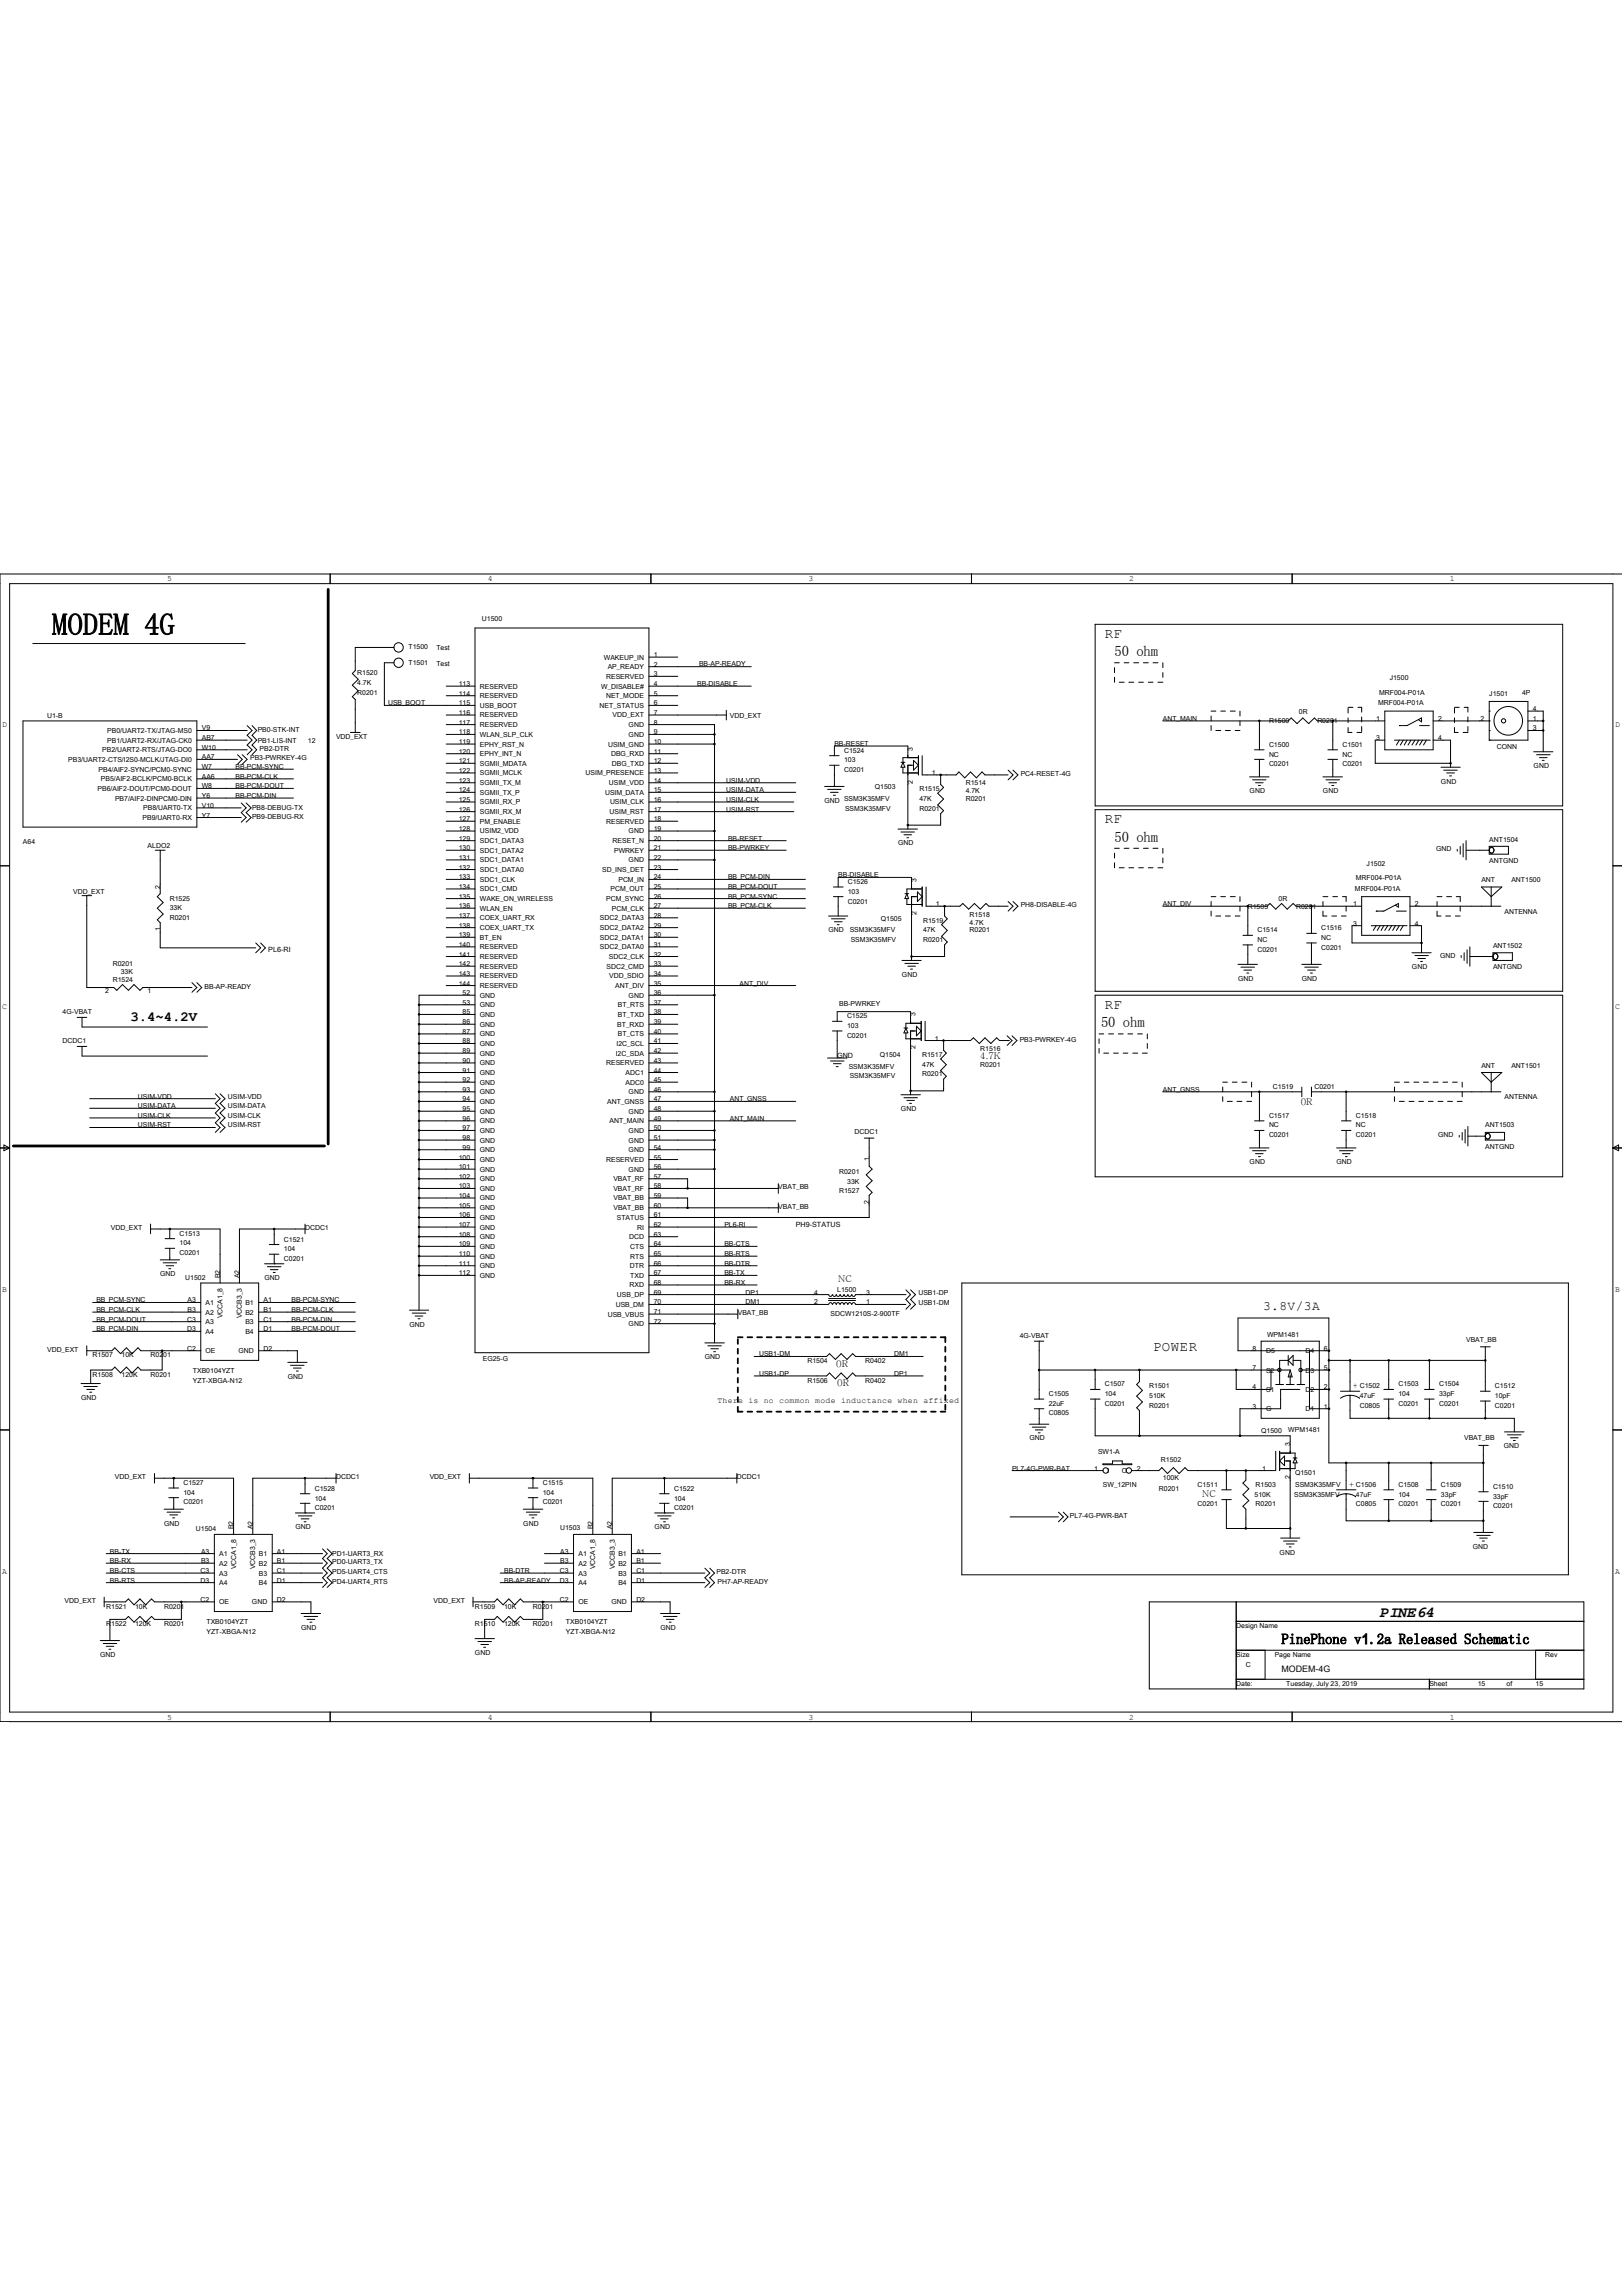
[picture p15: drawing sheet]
<svg xmlns="http://www.w3.org/2000/svg" width="210mm" height="297mm" viewBox="0 0 210 297" stroke-linecap="round" stroke-linejoin="round" font-family="sans-serif">
<defs><g id="words">
<text font-size="4" x="6.7" y="82.1">MODEM 4G</text>
<text font-size="2" x="178.6" y="209.2">PINE64</text>
<g font-size="1.9">
<text x="144.2" y="84.9">50 ohm</text>
<text x="144.2" y="108.9">50 ohm</text>
<text x="142.5" y="132.9">50 ohm</text>
<text x="165.8" y="212.7">PinePhone v1.2a Released Schematic</text>
</g>
<g font-size="1.8">
<text x="143" y="82.5">RF</text>
<text x="143" y="106.5">RF</text>
<text x="143" y="130.5">RF</text>
<text x="16.9" y="132.1">3.4~4.2V</text>
<text x="149.2" y="174.7">POWER</text>
</g>
<text font-size="1.7" x="163.5" y="169.5">3.8V/3A</text>
<g font-size="1.2">
<text x="126.9" y="137">4.7K</text>
<text x="168.3" y="143">0R</text>
<text x="108.5" y="165.9">NC</text>
<text x="108.2" y="176.9">0R</text>
<text x="108.3" y="179.2">0R</text>
<text x="155.6" y="193.6">NC</text>
<text x="165.8" y="216.3">MODEM-4G</text>
</g>
<g font-size="1.1">
<text x="21.6" y="75.2">5</text>
<text x="63.1" y="75.2">4</text>
<text x="104.6" y="75.2">3</text>
<text x="146.1" y="75.2">2</text>
<text x="187.6" y="75.2">1</text>
<text x=".3" y="94.1">D</text>
<text x="209" y="94.1">D</text>
<text x=".3" y="130.6">C</text>
<text x="209" y="130.6">C</text>
<text x=".3" y="167.1">B</text>
<text x="209" y="167.1">B</text>
<text x="175.1" y="179.6">+</text>
<text x="92.8" y="181.5">There is no common mode inductance when affixed</text>
<text x="174.6" y="192.4">+</text>
<text x=".3" y="203.6">A</text>
<text x="209" y="203.6">A</text>
<text x="21.6" y="222.5">5</text>
<text x="63.1" y="222.5">4</text>
<text x="104.6" y="222.5">3</text>
<text x="146.1" y="222.5">2</text>
<text x="187.6" y="222.5">1</text>
</g>
<g font-size=".9">
<text x="62.4" y="80.4">U1500</text>
<text x="46.2" y="87.4">R1520</text>
<text x="46.2" y="89.9">R0201</text>
<text x="46.2" y="88.6">4.7K</text>
<text x="52.9" y="84">T1500</text>
<text x="52.9" y="86">T1501</text>
<text x="56.5" y="84.1">Test</text>
<text x="56.5" y="86.1">Test</text>
<text x="59.4" y="88.8">113</text>
<text x="62.1" y="89.1">RESERVED</text>
<text x="77.8" y="89.1">W_DISABLE#</text>
<text x="78.1" y="85.3">WAKEUP_IN</text>
<text x="78.4" y="87.8">RESERVED</text>
<text x="78.6" y="86.6">AP_READY</text>
<text x="84.6" y="85">1</text>
<text x="84.6" y="86.3">2</text>
<text x="84.6" y="87.5">3</text>
<text x="84.6" y="88.8">4</text>
<text x="90.2" y="88.8">BB-DISABLE</text>
<text x="90.5" y="86.1">BB-AP-READY</text>
<text x="178.5" y="89.9">MRF004-P01A</text>
<text x="179.8" y="88">J1500</text>
<text x="197" y="89.9">4P</text>
<text x="6.1" y="92.9">U1-B</text>
<text x="13.9" y="94.8">PB0/UART2-TX/JTAG-MS0</text>
<text x="26.1" y="94.5">V9</text>
<text x="26.1" y="95.8">AB7</text>
<text x="33.3" y="94.8">PB0-STK-INT</text>
<text x="43.5" y="95.6">VDD_EXT</text>
<text x="50.2" y="91.3">USB_BOOT</text>
<text x="59.4" y="90">114</text>
<text x="59.4" y="91.3">115</text>
<text x="59.4" y="92.5">116</text>
<text x="59.4" y="93.7">117</text>
<text x="59.4" y="95">118</text>
<text x="62.1" y="90.3">RESERVED</text>
<text x="62.1" y="91.6">USB_BOOT</text>
<text x="62.1" y="92.8">RESERVED</text>
<text x="62.1" y="94.1">RESERVED</text>
<text x="62.1" y="95.3">WLAN_SLP_CLK</text>
<text x="77.6" y="91.6">NET_STATUS</text>
<text x="78.4" y="90.3">NET_MODE</text>
<text x="79.3" y="92.8">VDD_EXT</text>
<text x="81.4" y="95.3">GND</text>
<text x="81.4" y="94.1">GND</text>
<text x="84.6" y="95">9</text>
<text x="84.6" y="93.7">8</text>
<text x="84.6" y="92.5">7</text>
<text x="84.6" y="91.3">6</text>
<text x="84.6" y="90">5</text>
<text x="94.5" y="92.9">VDD_EXT</text>
<text x="150.5" y="93.3">ANT_MAIN</text>
<text x="164.2" y="93.5">R1500</text>
<text x="168.1" y="92.4">0R</text>
<text x="170.5" y="93.5">R0201</text>
<text x="178.1" y="93.3">1</text>
<text x="178.1" y="95.8">3</text>
<text x="178.4" y="91.3">MRF004-P01A</text>
<text x="186.1" y="93.3">2</text>
<text x="186.1" y="95.8">4</text>
<text x="191.6" y="93.3">2</text>
<text x="192.7" y="90">J1501</text>
<text x="198.3" y="93.3">1</text>
<text x="198.3" y="94.5">3</text>
<text x="198.3" y="92">4</text>
<text x="8.8" y="98.6">PB3/UART2-CTS/I2S0-MCLK/JTAG-DI0</text>
<text x="12.8" y="99.8">PB4/AIF2-SYNC/PCM0-SYNC</text>
<text x="13.1" y="101.1">PB5/AIF2-BCLK/PCM0-BCLK</text>
<text x="13.2" y="97.3">PB2/UART2-RTS/JTAG-DO0</text>
<text x="13.9" y="96.1">PB1/UART2-RX/JTAG-CK0</text>
<text x="26.1" y="97">W10</text>
<text x="26.1" y="98.2">AA7</text>
<text x="26.1" y="99.5">W7</text>
<text x="26.1" y="100.8">AA6</text>
<text x="26.1" y="102">W8</text>
<text x="30.5" y="100.8">BB-PCM-CLK</text>
<text x="30.5" y="99.5">BB-PCM-SYNC</text>
<text x="30.5" y="102">BB-PCM-DOUT</text>
<text x="32.4" y="98.4">PB3-PWRKEY-4G</text>
<text x="33.3" y="96.1">PB1-LIS-INT</text>
<text x="33.6" y="97.1">PB2-DTR</text>
<text x="39.9" y="96.1">12</text>
<text x="59.4" y="96.3">119</text>
<text x="59.4" y="97.5">120</text>
<text x="59.4" y="98.7">121</text>
<text x="59.4" y="100">122</text>
<text x="59.4" y="101.3">123</text>
<text x="62.1" y="96.6">EPHY_RST_N</text>
<text x="62.1" y="97.8">EPHY_INT_N</text>
<text x="62.1" y="99.1">SGMII_MDATA</text>
<text x="62.1" y="100.3">SGMII_MCLK</text>
<text x="62.1" y="101.6">SGMII_TX_M</text>
<text x="75.8" y="100.3">USIM_PRESENCE</text>
<text x="78.7" y="96.6">USIM_GND</text>
<text x="78.8" y="101.6">USIM_VDD</text>
<text x="79.1" y="97.8">DBG_RXD</text>
<text x="79.2" y="99.1">DBG_TXD</text>
<text x="84.6" y="101.3">14</text>
<text x="84.6" y="100">13</text>
<text x="84.6" y="98.7">12</text>
<text x="84.6" y="97.5">11</text>
<text x="84.6" y="96.3">10</text>
<text x="94" y="101.3">USIM-VDD</text>
<text x="108" y="96.5">BB-RESET</text>
<text x="109.2" y="97.4">C1524</text>
<text x="109.2" y="99.9">C0201</text>
<text x="109.2" y="98.6">103</text>
<text x="118.1" y="101.4" transform="rotate(-90 118.1 101.4)">2</text>
<text x="118.1" y="97.1" transform="rotate(-90 118.1 97.1)">3</text>
<text x="120.6" y="100.3">1</text>
<text x="125" y="101.6">R1514</text>
<text x="132.1" y="100.4">PC4-RESET-4G</text>
<text x="164.2" y="96.6">C1500</text>
<text x="164.2" y="99.1">C0201</text>
<text x="164.2" y="97.9">NC</text>
<text x="173.7" y="96.6">C1501</text>
<text x="173.7" y="99.1">C0201</text>
<text x="173.7" y="97.9">NC</text>
<text x="186.5" y="101.4">GND</text>
<text x="193.7" y="96.9">CONN</text>
<text x="198.5" y="99.4">GND</text>
<text x="12.6" y="102.3">PB6/AIF2-DOUT/PCM0-DOUT</text>
<text x="14.9" y="103.6">PB7/AIF2-DINPCM0-DIN</text>
<text x="18.4" y="106.1">PB9/UART0-RX</text>
<text x="18.5" y="104.8">PB8/UART0-TX</text>
<text x="26.1" y="103.2">Y6</text>
<text x="26.1" y="104.5">V10</text>
<text x="26.1" y="105.8">Y7</text>
<text x="30.5" y="103.2">BB-PCM-DIN</text>
<text x="32.6" y="104.8">PB8-DEBUG-TX</text>
<text x="32.6" y="106">PB9-DEBUG-RX</text>
<text x="59.4" y="102.5">124</text>
<text x="59.4" y="103.8">125</text>
<text x="59.4" y="105">126</text>
<text x="59.4" y="106.2">127</text>
<text x="59.4" y="107.5">128</text>
<text x="62.1" y="102.8">SGMII_TX_P</text>
<text x="62.1" y="104.1">SGMII_RX_P</text>
<text x="62.1" y="105.3">SGMII_RX_M</text>
<text x="62.1" y="106.6">PM_ENABLE</text>
<text x="62.1" y="107.8">USIM2_VDD</text>
<text x="78.3" y="102.8">USIM_DATA</text>
<text x="78.4" y="106.6">RESERVED</text>
<text x="78.9" y="105.3">USIM_RST</text>
<text x="78.9" y="104.1">USIM_CLK</text>
<text x="81.4" y="107.8">GND</text>
<text x="84.6" y="107.5">19</text>
<text x="84.6" y="106.2">18</text>
<text x="84.6" y="105">17</text>
<text x="84.6" y="103.8">16</text>
<text x="84.6" y="102.5">15</text>
<text x="94" y="105">USIM-RST</text>
<text x="94" y="103.8">USIM-CLK</text>
<text x="94" y="102.5">USIM-DATA</text>
<text x="106.7" y="103.9">GND</text>
<text x="109.2" y="103.6">SSM3K35MFV</text>
<text x="109.4" y="104.9">SSM3K35MFV</text>
<text x="113.2" y="102.1">Q1503</text>
<text x="119" y="102.4">R1515</text>
<text x="119" y="104.9">R0201</text>
<text x="119" y="103.6">47K</text>
<text x="125" y="103.6">R0201</text>
<text x="125" y="102.6">4.7K</text>
<text x="161.7" y="102.6">GND</text>
<text x="171.2" y="102.6">GND</text>
<text x="3" y="109.1">A64</text>
<text x="19.1" y="109.7">ALDO2</text>
<text x="59.4" y="108.8">129</text>
<text x="59.4" y="110">130</text>
<text x="59.4" y="111.2">131</text>
<text x="59.4" y="112.5">132</text>
<text x="59.4" y="113.8">133</text>
<text x="62.1" y="109.1">SDC1_DATA3</text>
<text x="62.1" y="110.3">SDC1_DATA2</text>
<text x="62.1" y="111.6">SDC1_DATA1</text>
<text x="62.1" y="112.8">SDC1_DATA0</text>
<text x="77.9" y="112.8">SD_INS_DET</text>
<text x="79.3" y="109.1">RESET_N</text>
<text x="79.5" y="110.3">PWRKEY</text>
<text x="81.4" y="111.6">GND</text>
<text x="84.6" y="113.8">24</text>
<text x="84.6" y="112.5">23</text>
<text x="84.6" y="111.2">22</text>
<text x="84.6" y="110">21</text>
<text x="84.6" y="108.8">20</text>
<text x="94.2" y="113.8">BB_PCM-DIN</text>
<text x="94.2" y="108.8">BB-RESET</text>
<text x="94.2" y="110">BB-PWRKEY</text>
<text x="108.5" y="113.5">BB-DISABLE</text>
<text x="116.2" y="109.4">GND</text>
<text x="175.5" y="113.9">MRF004-P01A</text>
<text x="176.8" y="112">J1502</text>
<text x="185.8" y="110.1">GND</text>
<text x="192.7" y="108.9">ANT1504</text>
<text x="192.7" y="111.6">ANTGND</text>
<text x="9.5" y="115.6">VDD_EXT</text>
<text x="20.7" y="115" transform="rotate(-90 20.7 115)">2</text>
<text x="22" y="116.5">R1525</text>
<text x="22" y="119">R0201</text>
<text x="22" y="117.7">33K</text>
<text x="59.4" y="115">134</text>
<text x="59.4" y="116.3">135</text>
<text x="59.4" y="117.5">136</text>
<text x="59.4" y="118.7">137</text>
<text x="62.1" y="114.1">SDC1_CLK</text>
<text x="62.1" y="115.3">SDC1_CMD</text>
<text x="62.1" y="116.6">WAKE_ON_WIRELESS</text>
<text x="62.1" y="117.8">WLAN_EN</text>
<text x="62.1" y="119.1">COEX_UART_RX</text>
<text x="77.6" y="119.1">SDC2_DATA3</text>
<text x="78.4" y="116.6">PCM_SYNC</text>
<text x="79" y="115.3">PCM_OUT</text>
<text x="79.2" y="117.8">PCM_CLK</text>
<text x="80" y="114.1">PCM_IN</text>
<text x="84.6" y="118.7">28</text>
<text x="84.6" y="117.5">27</text>
<text x="84.6" y="116.3">26</text>
<text x="84.6" y="115">25</text>
<text x="94.2" y="115">BB_PCM-DOUT</text>
<text x="94.2" y="116.3">BB_PCM-SYNC</text>
<text x="94.2" y="117.5">BB_PCM-CLK</text>
<text x="109.7" y="114.4">C1526</text>
<text x="109.7" y="116.9">C0201</text>
<text x="109.7" y="115.6">103</text>
<text x="114" y="119.1">Q1505</text>
<text x="118.6" y="118.4" transform="rotate(-90 118.6 118.4)">2</text>
<text x="118.6" y="114.1" transform="rotate(-90 118.6 114.1)">3</text>
<text x="119.5" y="119.4">R1519</text>
<text x="121.1" y="117.2">1</text>
<text x="125.5" y="118.6">R1518</text>
<text x="125.5" y="119.6">4.7K</text>
<text x="132.1" y="117.4">PH8-DISABLE-4G</text>
<text x="150.5" y="117.2">ANT_DIV</text>
<text x="161.5" y="117.5">R1505</text>
<text x="165.5" y="116.5">0R</text>
<text x="167.7" y="117.5">R0201</text>
<text x="175.1" y="117.2">1</text>
<text x="175.1" y="119.8">3</text>
<text x="175.3" y="115.3">MRF004-P01A</text>
<text x="183.1" y="117.2">2</text>
<text x="183.1" y="119.8">4</text>
<text x="191.7" y="114.1">ANT</text>
<text x="194.7" y="118.3">ANTENNA</text>
<text x="195.6" y="114.1">ANT1500</text>
<text x="14.6" y="125">R0201</text>
<text x="20.7" y="120.5" transform="rotate(-90 20.7 120.5)">1</text>
<text x="34.7" y="123.1">PL6-RI</text>
<text x="59.4" y="120">138</text>
<text x="59.4" y="121.3">139</text>
<text x="59.4" y="123.7">141</text>
<text x="59.4" y="125">142</text>
<text x="59.4" y="122.5">140</text>
<text x="62.1" y="120.3">COEX_UART_TX</text>
<text x="62.1" y="121.6">BT_EN</text>
<text x="62.1" y="124.1">RESERVED</text>
<text x="62.1" y="125.3">RESERVED</text>
<text x="62.1" y="122.8">RESERVED</text>
<text x="77.6" y="122.8">SDC2_DATA0</text>
<text x="77.6" y="121.6">SDC2_DATA1</text>
<text x="77.6" y="120.3">SDC2_DATA2</text>
<text x="78.5" y="125.3">SDC2_CMD</text>
<text x="78.8" y="124.1">SDC2_CLK</text>
<text x="84.6" y="125">33</text>
<text x="84.6" y="123.7">32</text>
<text x="84.6" y="122.5">31</text>
<text x="84.6" y="121.3">30</text>
<text x="84.6" y="120">29</text>
<text x="107.2" y="120.6">GND</text>
<text x="110" y="120.6">SSM3K35MFV</text>
<text x="110.1" y="121.9">SSM3K35MFV</text>
<text x="119.5" y="121.9">R0201</text>
<text x="119.5" y="120.6">47K</text>
<text x="125.5" y="120.6">R0201</text>
<text x="162.7" y="120.6">C1514</text>
<text x="162.7" y="123.1">C0201</text>
<text x="162.7" y="121.9">NC</text>
<text x="171" y="120.4">C1516</text>
<text x="171" y="122.9">C0201</text>
<text x="171" y="121.6">NC</text>
<text x="182.7" y="125.4">GND</text>
<text x="186.4" y="123.9">GND</text>
<text x="193.2" y="122.6">ANT1502</text>
<text x="193.2" y="125.4">ANTGND</text>
<text x="8.1" y="131.2">4G-VBAT</text>
<text x="13.6" y="128.4">2</text>
<text x="14.6" y="127">R1524</text>
<text x="15.6" y="126">33K</text>
<text x="19.1" y="128.4">1</text>
<text x="26.5" y="128">BB-AP-READY</text>
<text x="59.4" y="126.3">143</text>
<text x="59.4" y="127.5">144</text>
<text x="59.9" y="128.8">52</text>
<text x="59.9" y="130">53</text>
<text x="59.9" y="131.2">85</text>
<text x="62.1" y="126.6">RESERVED</text>
<text x="62.1" y="127.8">RESERVED</text>
<text x="62.1" y="129.1">GND</text>
<text x="62.1" y="130.3">GND</text>
<text x="62.1" y="131.6">GND</text>
<text x="78.8" y="126.6">VDD_SDIO</text>
<text x="79.6" y="127.8">ANT_DIV</text>
<text x="80" y="131.6">BT_TXD</text>
<text x="80" y="130.3">BT_RTS</text>
<text x="81.4" y="129.1">GND</text>
<text x="84.6" y="131.2">38</text>
<text x="84.6" y="130">37</text>
<text x="84.6" y="128.8">36</text>
<text x="84.6" y="127.5">35</text>
<text x="84.6" y="126.3">34</text>
<text x="95.7" y="127.5">ANT_DIV</text>
<text x="108.6" y="130.1">BB-PWRKEY</text>
<text x="109.6" y="131.7">C1525</text>
<text x="116.7" y="126.4">GND</text>
<text x="118.5" y="131.5" transform="rotate(-90 118.5 131.5)">3</text>
<text x="160.2" y="126.9">GND</text>
<text x="168.5" y="126.9">GND</text>
<text x="8.1" y="135">DCDC1</text>
<text x="59.9" y="132.5">86</text>
<text x="59.9" y="133.8">87</text>
<text x="59.9" y="135">88</text>
<text x="59.9" y="136.2">89</text>
<text x="59.9" y="137.5">90</text>
<text x="62.1" y="132.8">GND</text>
<text x="62.1" y="134.1">GND</text>
<text x="62.1" y="135.3">GND</text>
<text x="62.1" y="136.6">GND</text>
<text x="62.1" y="137.8">GND</text>
<text x="78.4" y="137.8">RESERVED</text>
<text x="79.7" y="136.6">I2C_SDA</text>
<text x="79.8" y="135.3">I2C_SCL</text>
<text x="79.9" y="132.8">BT_RXD</text>
<text x="80" y="134.1">BT_CTS</text>
<text x="84.6" y="137.5">43</text>
<text x="84.6" y="136.2">42</text>
<text x="84.6" y="135">41</text>
<text x="84.6" y="133.8">40</text>
<text x="84.6" y="132.5">39</text>
<text x="108.3" y="136.9">GND</text>
<text x="109.6" y="134.3">C0201</text>
<text x="109.6" y="133">103</text>
<text x="113.9" y="136.8">Q1504</text>
<text x="118.5" y="135.7" transform="rotate(-90 118.5 135.7)">2</text>
<text x="119.3" y="136.8">R1517</text>
<text x="119.3" y="138">47K</text>
<text x="121" y="134.6">1</text>
<text x="126.9" y="136">R1516</text>
<text x="126.9" y="138">R0201</text>
<text x="132" y="134.7">PB3-PWRKEY-4G</text>
<text x="17.9" y="142.1">USIM-VDD</text>
<text x="17.9" y="143.4">USIM-DATA</text>
<text x="29.5" y="142.1">USIM-VDD</text>
<text x="29.5" y="143.4">USIM-DATA</text>
<text x="59.9" y="138.8">91</text>
<text x="59.9" y="140">92</text>
<text x="59.9" y="141.3">93</text>
<text x="59.9" y="142.5">94</text>
<text x="59.9" y="143.8">95</text>
<text x="62.1" y="139.1">GND</text>
<text x="62.1" y="140.3">GND</text>
<text x="62.1" y="141.6">GND</text>
<text x="62.1" y="142.8">GND</text>
<text x="78.6" y="142.8">ANT_GNSS</text>
<text x="81" y="140.3">ADC0</text>
<text x="81" y="139.1">ADC1</text>
<text x="81.4" y="141.6">GND</text>
<text x="84.6" y="143.8">48</text>
<text x="84.6" y="142.5">47</text>
<text x="84.6" y="141.3">46</text>
<text x="84.6" y="140">45</text>
<text x="84.6" y="138.8">44</text>
<text x="94.5" y="142.5">ANT_GNSS</text>
<text x="109.8" y="138.2">SSM3K35MFV</text>
<text x="110" y="139.5">SSM3K35MFV</text>
<text x="116.6" y="143.8">GND</text>
<text x="119.3" y="139.2">R0201</text>
<text x="150.5" y="141.3">ANT_GNSS</text>
<text x="164.7" y="140.9">C1519</text>
<text x="170.1" y="140.9">C0201</text>
<text x="191.7" y="138.1">ANT</text>
<text x="194.7" y="142.2">ANTENNA</text>
<text x="195.6" y="138.1">ANT1501</text>
<text x="17.9" y="144.6">USIM-CLK</text>
<text x="17.9" y="145.9">USIM-RST</text>
<text x="29.5" y="144.6">USIM-CLK</text>
<text x="29.5" y="145.9">USIM-RST</text>
<text x="59.9" y="145">96</text>
<text x="59.9" y="146.2">97</text>
<text x="59.9" y="147.5">98</text>
<text x="59.9" y="148.7">99</text>
<text x="62.1" y="144.1">GND</text>
<text x="62.1" y="145.3">GND</text>
<text x="62.1" y="146.6">GND</text>
<text x="62.1" y="147.8">GND</text>
<text x="62.1" y="149.1">GND</text>
<text x="78.9" y="145.3">ANT_MAIN</text>
<text x="81.4" y="149.1">GND</text>
<text x="81.4" y="147.8">GND</text>
<text x="81.4" y="146.6">GND</text>
<text x="81.4" y="144.1">GND</text>
<text x="84.6" y="148.7">54</text>
<text x="84.6" y="147.5">51</text>
<text x="84.6" y="146.2">50</text>
<text x="84.6" y="145">49</text>
<text x="94.5" y="145">ANT_MAIN</text>
<text x="110.6" y="146.8">DCDC1</text>
<text x="164.2" y="144.6">C1517</text>
<text x="164.2" y="147.1">C0201</text>
<text x="164.2" y="145.9">NC</text>
<text x="175.5" y="144.6">C1518</text>
<text x="175.5" y="147.1">C0201</text>
<text x="175.5" y="145.9">NC</text>
<text x="186.1" y="147.1">GND</text>
<text x="192.2" y="145.9">ANT1503</text>
<text x="192.2" y="148.6">ANTGND</text>
<text x="59.4" y="150">100</text>
<text x="59.4" y="151.3">101</text>
<text x="59.4" y="152.5">102</text>
<text x="59.4" y="153.8">103</text>
<text x="59.4" y="155">104</text>
<text x="62.1" y="150.3">GND</text>
<text x="62.1" y="151.6">GND</text>
<text x="62.1" y="152.8">GND</text>
<text x="62.1" y="154.1">GND</text>
<text x="62.1" y="155.3">GND</text>
<text x="78.4" y="150.3">RESERVED</text>
<text x="79.4" y="154.1">VBAT_RF</text>
<text x="79.4" y="152.8">VBAT_RF</text>
<text x="79.4" y="155.3">VBAT_BB</text>
<text x="81.4" y="151.6">GND</text>
<text x="84.6" y="155">59</text>
<text x="84.6" y="153.8">58</text>
<text x="84.6" y="152.5">57</text>
<text x="84.6" y="151.3">56</text>
<text x="84.6" y="150">55</text>
<text x="100.7" y="153.9">VBAT_BB</text>
<text x="108.6" y="154.4">R1527</text>
<text x="108.6" y="151.9">R0201</text>
<text x="109.6" y="153.1">33K</text>
<text x="112.5" y="155.7" transform="rotate(-90 112.5 155.7)">2</text>
<text x="112.5" y="150.2" transform="rotate(-90 112.5 150.2)">1</text>
<text x="161.7" y="150.6">GND</text>
<text x="173" y="150.6">GND</text>
<text x="14.4" y="159.1">VDD_EXT</text>
<text x="23.2" y="159.9">C1513</text>
<text x="23.2" y="161.1">104</text>
<text x="36.7" y="160.6">C1521</text>
<text x="36.7" y="161.9">104</text>
<text x="39.5" y="159.1">DCDC1</text>
<text x="59.4" y="156.3">105</text>
<text x="59.4" y="157.5">106</text>
<text x="59.4" y="158.7">107</text>
<text x="59.4" y="160">108</text>
<text x="59.4" y="161.2">109</text>
<text x="62.1" y="156.6">GND</text>
<text x="62.1" y="157.8">GND</text>
<text x="62.1" y="159.1">GND</text>
<text x="62.1" y="160.3">GND</text>
<text x="62.1" y="161.6">GND</text>
<text x="79.4" y="156.6">VBAT_BB</text>
<text x="79.8" y="157.8">STATUS</text>
<text x="81.4" y="160.3">DCD</text>
<text x="81.6" y="161.6">CTS</text>
<text x="82.5" y="159.1">RI</text>
<text x="84.6" y="161.2">64</text>
<text x="84.6" y="160">63</text>
<text x="84.6" y="158.7">62</text>
<text x="84.6" y="157.5">61</text>
<text x="84.6" y="156.3">60</text>
<text x="93.7" y="161.2">BB-CTS</text>
<text x="93.7" y="158.7">PL6-RI</text>
<text x="100.7" y="156.4">VBAT_BB</text>
<text x="103" y="158.7">PH9-STATUS</text>
<text x="20.7" y="165.1">GND</text>
<text x="23.2" y="162.4">C0201</text>
<text x="24" y="165.6">U1502</text>
<text x="28.5" y="165.4" transform="rotate(-90 28.5 165.4)">B2</text>
<text x="31" y="165.4" transform="rotate(-90 31 165.4)">A2</text>
<text x="34.2" y="165.6">GND</text>
<text x="36.7" y="163.1">C0201</text>
<text x="59.4" y="162.5">110</text>
<text x="59.4" y="163.8">111</text>
<text x="59.4" y="165">112</text>
<text x="62.1" y="162.8">GND</text>
<text x="62.1" y="164.1">GND</text>
<text x="62.1" y="165.3">GND</text>
<text x="79.8" y="167.8">USB_DP</text>
<text x="81.5" y="166.6">RXD</text>
<text x="81.5" y="164.1">DTR</text>
<text x="81.6" y="165.3">TXD</text>
<text x="81.6" y="162.8">RTS</text>
<text x="84.6" y="167.5">69</text>
<text x="84.6" y="166.2">68</text>
<text x="84.6" y="165">67</text>
<text x="84.6" y="163.8">66</text>
<text x="84.6" y="162.5">65</text>
<text x="93.7" y="163.8">BB-DTR</text>
<text x="93.7" y="162.5">BB-RTS</text>
<text x="93.7" y="165">BB-TX</text>
<text x="93.7" y="166.2">BB-RX</text>
<text x="96.5" y="167.5">DP1</text>
<text x="105.4" y="167.5">4</text>
<text x="108.3" y="167.1">L1500</text>
<text x="112.1" y="167.5">3</text>
<text x="118.9" y="167.5">USB1-DP</text>
<text x="12.5" y="171">BB_PCM-DOUT</text>
<text x="12.5" y="168.5">BB_PCM-SYNC</text>
<text x="12.5" y="172.2">BB_PCM-DIN</text>
<text x="12.5" y="169.8">BB_PCM-CLK</text>
<text x="24.2" y="171">C3</text>
<text x="24.2" y="172.2">D3</text>
<text x="24.3" y="168.5">A3</text>
<text x="24.3" y="169.8">B3</text>
<text x="26.6" y="168.8">A1</text>
<text x="26.6" y="170.1">A2</text>
<text x="26.6" y="171.3">A3</text>
<text x="26.6" y="172.6">A4</text>
<text x="28.8" y="170.5" transform="rotate(-90 28.8 170.5)">VCCA1_8</text>
<text x="31.3" y="170.5" transform="rotate(-90 31.3 170.5)">VCCB3_3</text>
<text x="31.7" y="170.1">B2</text>
<text x="31.7" y="171.3">B3</text>
<text x="31.7" y="172.6">B4</text>
<text x="31.7" y="168.8">B1</text>
<text x="34.1" y="169.8">B1</text>
<text x="34.1" y="171">C1</text>
<text x="34.1" y="172.2">D1</text>
<text x="34.1" y="168.5">A1</text>
<text x="37.7" y="168.5">BB-PCM-SYNC</text>
<text x="37.7" y="169.8">BB-PCM-CLK</text>
<text x="37.7" y="172.2">BB-PCM-DOUT</text>
<text x="37.7" y="171">BB-PCM-DIN</text>
<text x="53" y="171.6">GND</text>
<text x="78.6" y="170.3">USB_VBUS</text>
<text x="79.7" y="169.1">USB_DM</text>
<text x="81.4" y="171.6">GND</text>
<text x="84.6" y="170">71</text>
<text x="84.6" y="168.8">70</text>
<text x="84.6" y="171.2">72</text>
<text x="95.5" y="170.1">VBAT_BB</text>
<text x="96.5" y="168.8">DM1</text>
<text x="105.4" y="168.8">2</text>
<text x="107.5" y="170.3">SDCW1210S-2-900TF</text>
<text x="112.1" y="168.8">1</text>
<text x="118.9" y="168.9">USB1-DM</text>
<text x="132" y="173.1">4G-VBAT</text>
<text x="164" y="173">WPM1481</text>
<text x="189.7" y="173.6">VBAT_BB</text>
<text x="6.1" y="174.9">VDD_EXT</text>
<text x="12" y="175.6">R1507</text>
<text x="12" y="178.1">R1508</text>
<text x="15.7" y="175.6">10K</text>
<text x="15.7" y="178.1">120K</text>
<text x="19.5" y="175.6">R0201</text>
<text x="19.5" y="178.1">R0201</text>
<text x="24.2" y="174.7">C2</text>
<text x="25" y="178.9">YZT-XBGA-N12</text>
<text x="25" y="177.6">TXB0104YZT</text>
<text x="26.6" y="175.1">OE</text>
<text x="30.9" y="175.1">GND</text>
<text x="34.1" y="174.7">D2</text>
<text x="37.2" y="178.4">GND</text>
<text x="62.5" y="176.1">EG25-G</text>
<text x="91.2" y="175.9">GND</text>
<text x="98.2" y="175.5">USB1-DM</text>
<text x="98.2" y="178">USB1-DP</text>
<text x="104.5" y="176.4">R1504</text>
<text x="104.5" y="178.9">R1506</text>
<text x="112" y="176.4">R0402</text>
<text x="112" y="178.9">R0402</text>
<text x="115.7" y="178">DP1</text>
<text x="115.7" y="175.5">DM1</text>
<text x="143" y="179.4">C1507</text>
<text x="148.7" y="179.6">R1501</text>
<text x="162.1" y="179.8">4</text>
<text x="162.1" y="177.2">7</text>
<text x="162.1" y="174.7">8</text>
<text x="163.8" y="177.6">S2</text>
<text x="163.8" y="175.1">D5</text>
<text x="169" y="175.1">D4</text>
<text x="169" y="177.6">D3</text>
<text x="171.3" y="174.7">6</text>
<text x="171.3" y="177.2">5</text>
<text x="171.3" y="179.8">2</text>
<text x="176" y="179.6">C1502</text>
<text x="181" y="179.4">C1503</text>
<text x="186.2" y="179.4">C1504</text>
<text x="193.5" y="179.6">C1512</text>
<text x="10.5" y="181.1">GND</text>
<text x="135.7" y="180.6">C1505</text>
<text x="135.7" y="183.1">C0805</text>
<text x="135.7" y="181.9">22uF</text>
<text x="143" y="181.9">C0201</text>
<text x="143" y="180.6">104</text>
<text x="148.7" y="182.1">R0201</text>
<text x="148.7" y="180.9">510K</text>
<text x="162.1" y="182.3">3</text>
<text x="163.2" y="185.4">Q1500</text>
<text x="163.8" y="182.6">G</text>
<text x="163.8" y="180.1">S1</text>
<text x="166.7" y="185.3">WPM1481</text>
<text x="169" y="180.1">D2</text>
<text x="169" y="182.6">D1</text>
<text x="171.3" y="182.3">1</text>
<text x="176" y="182.1">C0805</text>
<text x="176" y="180.9">47uF</text>
<text x="181" y="181.9">C0201</text>
<text x="181" y="180.6">104</text>
<text x="186.2" y="181.9">C0201</text>
<text x="186.2" y="180.6">33pF</text>
<text x="193.5" y="182.1">C0201</text>
<text x="193.5" y="180.9">10pF</text>
<text x="14.9" y="191.4">VDD_EXT</text>
<text x="43.5" y="191.4">DCDC1</text>
<text x="55.6" y="191.4">VDD_EXT</text>
<text x="95.4" y="191.4">DCDC1</text>
<text x="131" y="190.3">PL7-4G-PWR-BAT</text>
<text x="133.2" y="186.4">GND</text>
<text x="141.6" y="190.3">1</text>
<text x="142.1" y="188.1">SW1-A</text>
<text x="143.3" y="190.6">I</text>
<text x="145.2" y="190.6">O</text>
<text x="147.1" y="190.3">2</text>
<text x="150.2" y="189.1">R1502</text>
<text x="150.5" y="191.5">100K</text>
<text x="163.3" y="190.3">1</text>
<text x="167" y="191.4" transform="rotate(-90 167 191.4)">2</text>
<text x="167" y="187.1" transform="rotate(-90 167 187.1)">3</text>
<text x="167.6" y="190.9">Q1501</text>
<text x="189.5" y="186.4">VBAT_BB</text>
<text x="194.6" y="187.4">GND</text>
<text x="21.2" y="197.4">GND</text>
<text x="23.7" y="192.1">C1527</text>
<text x="23.7" y="194.6">C0201</text>
<text x="23.7" y="193.4">104</text>
<text x="30.2" y="197.9" transform="rotate(-90 30.2 197.9)">B2</text>
<text x="32.7" y="197.9" transform="rotate(-90 32.7 197.9)">A2</text>
<text x="38.2" y="197.9">GND</text>
<text x="40.7" y="192.9">C1528</text>
<text x="40.7" y="195.4">C0201</text>
<text x="40.7" y="194.1">104</text>
<text x="67.7" y="197.4">GND</text>
<text x="70.2" y="192.1">C1515</text>
<text x="70.2" y="194.6">C0201</text>
<text x="70.2" y="193.4">104</text>
<text x="76.7" y="197.9" transform="rotate(-90 76.7 197.9)">B2</text>
<text x="79.2" y="197.9" transform="rotate(-90 79.2 197.9)">A2</text>
<text x="84.7" y="197.9">GND</text>
<text x="87.2" y="192.9">C1522</text>
<text x="87.2" y="195.4">C0201</text>
<text x="87.2" y="194.1">104</text>
<text x="138.5" y="196.4">PL7-4G-PWR-BAT</text>
<text x="142.7" y="192.4">SW_12PIN</text>
<text x="150" y="192.9">R0201</text>
<text x="155" y="192.4">C1511</text>
<text x="155" y="194.9">C0201</text>
<text x="162.3" y="193.6">510K</text>
<text x="162.5" y="192.4">R1503</text>
<text x="162.5" y="194.9">R0201</text>
<text x="167.5" y="193.6">SSM3K35MFV</text>
<text x="167.6" y="192.4">SSM3K35MFV</text>
<text x="175.5" y="192.4">C1506</text>
<text x="175.5" y="194.9">C0805</text>
<text x="175.5" y="193.6">47uF</text>
<text x="181" y="192.4">C1508</text>
<text x="181" y="194.9">C0201</text>
<text x="181" y="193.6">104</text>
<text x="186.5" y="192.4">C1509</text>
<text x="186.5" y="194.9">C0201</text>
<text x="186.5" y="193.6">33pF</text>
<text x="193.2" y="192.6">C1510</text>
<text x="193.2" y="195.1">C0201</text>
<text x="193.2" y="193.9">33pF</text>
<text x="14.2" y="201">BB-TX</text>
<text x="14.2" y="203.5">BB-CTS</text>
<text x="14.2" y="202.2">BB-RX</text>
<text x="25.3" y="198.1">U1504</text>
<text x="26" y="203.5">C3</text>
<text x="26" y="201">A3</text>
<text x="26" y="202.2">B3</text>
<text x="28.4" y="201.3">A1</text>
<text x="28.4" y="202.6">A2</text>
<text x="28.4" y="203.8">A3</text>
<text x="30.5" y="203" transform="rotate(-90 30.5 203)">VCCA1_8</text>
<text x="33" y="203" transform="rotate(-90 33 203)">VCCB3_3</text>
<text x="33.5" y="202.6">B2</text>
<text x="33.5" y="203.8">B3</text>
<text x="33.5" y="201.3">B1</text>
<text x="35.8" y="202.2">B1</text>
<text x="35.8" y="203.5">C1</text>
<text x="35.8" y="201">A1</text>
<text x="43" y="203.6">PD5-UART4_CTS</text>
<text x="43" y="202.4">PD0-UART3_TX</text>
<text x="43" y="201.2">PD1-UART3_RX</text>
<text x="65.2" y="203.5">BB-DTR</text>
<text x="72.4" y="203.5">C3</text>
<text x="72.5" y="198">U1503</text>
<text x="72.5" y="201">A3</text>
<text x="72.5" y="202.2">B3</text>
<text x="74.9" y="201.3">A1</text>
<text x="74.9" y="202.6">A2</text>
<text x="74.9" y="203.8">A3</text>
<text x="77" y="203" transform="rotate(-90 77 203)">VCCA1_8</text>
<text x="79.5" y="203" transform="rotate(-90 79.5 203)">VCCB3_3</text>
<text x="80" y="202.6">B2</text>
<text x="80" y="203.8">B3</text>
<text x="80" y="201.3">B1</text>
<text x="82.3" y="202.2">B1</text>
<text x="82.3" y="203.5">C1</text>
<text x="82.3" y="201">A1</text>
<text x="92.7" y="203.6">PB2-DTR</text>
<text x="165.6" y="201.1">GND</text>
<text x="190.6" y="200.4">GND</text>
<text x="8.4" y="207.4">VDD_EXT</text>
<text x="13.7" y="208.1">R1521</text>
<text x="14.2" y="204.8">BB-RTS</text>
<text x="17.5" y="208.1">10K</text>
<text x="21.2" y="208.1">R0201</text>
<text x="26" y="204.8">D3</text>
<text x="26" y="207.2">C2</text>
<text x="28.4" y="205.1">A4</text>
<text x="28.4" y="207.6">OE</text>
<text x="32.6" y="207.6">GND</text>
<text x="33.5" y="205.1">B4</text>
<text x="35.8" y="204.8">D1</text>
<text x="35.8" y="207.2">D2</text>
<text x="43" y="204.9">PD4-UART4_RTS</text>
<text x="56.1" y="207.4">VDD_EXT</text>
<text x="61.5" y="208.1">R1509</text>
<text x="65.2" y="204.8">BB-AP-READY</text>
<text x="65.2" y="208.1">10K</text>
<text x="69" y="208.1">R0201</text>
<text x="72.4" y="207.2">C2</text>
<text x="72.4" y="204.8">D3</text>
<text x="74.9" y="207.6">OE</text>
<text x="74.9" y="205.1">A4</text>
<text x="79.1" y="207.6">GND</text>
<text x="80" y="205.1">B4</text>
<text x="82.3" y="204.8">D1</text>
<text x="82.3" y="207.2">D2</text>
<text x="92.8" y="204.9">PH7-AP-READY</text>
<text x="13" y="214.4">GND</text>
<text x="13.7" y="210.4">R1522</text>
<text x="17.5" y="210.4">120K</text>
<text x="21.2" y="210.4">R0201</text>
<text x="26.7" y="211.4">YZT-XBGA-N12</text>
<text x="26.7" y="210.1">TXB0104YZT</text>
<text x="39" y="210.9">GND</text>
<text x="61.5" y="210.4">R1510</text>
<text x="61.5" y="214.1">GND</text>
<text x="65.2" y="210.4">120K</text>
<text x="69" y="210.4">R0201</text>
<text x="73.2" y="211.4">YZT-XBGA-N12</text>
<text x="73.2" y="210.1">TXB0104YZT</text>
<text x="85.5" y="210.9">GND</text>
<text x="160" y="214.4">Size</text>
<text x="160" y="210.6">Design Name</text>
<text x="161.2" y="215.6">C</text>
<text x="165" y="214.4">Page Name</text>
<text x="200" y="214.4">Rev</text>
<text x="160" y="218.1">Date:</text>
<text x="166.5" y="218.1">Tuesday, July 23, 2019</text>
<text x="185" y="218.1">Sheet</text>
<text x="191.2" y="218.1">15</text>
<text x="195" y="218.1">of</text>
<text x="198.7" y="218.1">15</text>
</g>
</g></defs>
<path d="M42.5 76.2v71.8M1.7 148.3h40.3" fill="none" stroke="#000" stroke-width=".36"/>
<g fill="none" stroke="#000" stroke-width=".13">
<path d="M1.2 75.5h207.5v146h-207.5zM42.7 74.3v1.2M84.2 74.3v1.2M125.7 74.3v1.2M167.2 74.3v1.2M210 74.3h-210v148.4h210M3 93.3h22.5v13.7h-22.5zM4.2 83.3h27.5M25.5 94.5h6.5M25.5 97h6.5M25.5 98.2h5.2M25.5 95.8h6.5"/>
<path d="M25.5 99.5h12.5M30.7 97.6l.6 .6-.6 .7M31.3 97.6l.7 .6-.7 .7M32 93.9l.6 .6-.6 .6 .6 .7-.6 .6 .6 .6-.6 .6M32.6 93.9l.6 .6-.6 .6 .6 .7-.6 .6 .6 .6-.6 .6M45.3 94.8h1.3M51 85.7h-1.3v5.6h11.8M51 83.8h-5v3l-.4 .3 .8 .8-.8 .7 .8 .8-.8 .7 .4 .4v4.3M57.7 88.8h3.8M57.7 90h3.8M57.7 92.5h3.8M57.7 93.7h3.8"/>
<path d="M57.7 95h3.8M57.7 96.3h3.8M57.7 97.5h3.8M57.7 98.7h3.8M57.7 100h3.8M61.5 81.2h22.5v93.8h-22.5zM84 88.8h13.2M84 90h3.7M84 91.3h3.7M84 92.5h10M84 93.7h8.5v80M84 95h8.5"/>
<path d="M84 96.3h8.5M84 97.5h3.7M84 98.7h3.7M84 100h3.7M84 85h3.7M84 86.3h13.2M84 87.5h3.7M94 91.9v1.2M107.3 97.8h1.3M107.3 99h1.3M108 97.8v-1.3h9.5v1.5M108 99v2.7"/>
<path d="M116.6 98.6h.5M116.9 99.3v.7h2M116.9 98.6l.2 .7h-.5zM118.2 99h-.7v8.3M118.2 98.4l.7 .6-.7 .6zM118.9 97.8v2.5M118.9 98h-2v.6M119.3 97.8v2.5h4.4l.4-.4 .8 .7 .7-.7 .8 .7 .7-.7 .4 .4h3M130.5 99.6l.6 .7-.6 .6M131.1 99.6l.6 .7-.6 .6M141.7 80.8h60.5v23.5h-60.5zM144.2 86.4v.6"/>
<path d="M144.2 87.6v.7M144.2 85.7h.6M144.8 88.3h.7M145.5 85.7h.6M146.1 88.3h.6M146.7 85.7h.7M147.4 88.3h.6M148 85.7h.6M148.6 88.3h.6M149.2 85.7h.6M149.8 88.3h.7M150.5 85.7v.7"/>
<path d="M150.5 87v.6M150.5 93.3h16.2l.4-.4 .8 .7 .7-.7 .8 .7 .7-.7 .4 .4h8.7M156.7 92.6v.7M156.7 93.9v.6M156.7 92h.6M157.3 94.5h.7M158 92h.6M158.6 94.5h.6M159.2 92h.7M159.9 94.5h.6M160.5 92v.6M160.5 93.3v.6"/>
<path d="M162.3 97h1.3M162.3 98.2h1.3M163 93.3v3.7M163 98.2v2.3M171.8 97h1.3M171.8 98.2h1.3M172.5 93.3v3.7M172.5 98.2v2.3M174.5 91.6v.7M174.5 92.9v.6M174.5 94.1v.7h.5M174.5 91.5h.6"/>
<path d="M175.6 94.8h.6M175.7 91.5h.5v.6M176.2 92.8v.6M176.2 94v.6M179.2 92h6.3v5h-6.3zM179.2 95.8h-1.2v2.9h9.7M180.5 95.8h4.6M181.1 93.9h.1M181.1 95.8l-.4 .6M181.6 95.8l-.4 .6M182.1 95.8l-.4 .6M182.6 95.8l-.4 .6"/>
<path d="M183.1 95.8l-.4 .6M183.6 93.1l.4 .3v-.5l-1.9 1h-1M183.6 95.8l-.4 .6M183.7 93.9h1.3M184.1 95.8l-.4 .6M184.6 95.8l-.4 .6M185.5 93.3h7.2M185.5 95.8h2.2v3.5M186.5 99.3h2.5M186.8 99.6h1.8M187.2 100h1M188.2 91.5h.6"/>
<path d="M188.2 94.1v.7h.5M188.2 91.6v.7M188.2 92.9v.6M189.3 94.8h.7M189.5 91.5h.5v.6M190 92.8v.6M190 94v.6M192.7 95.8h.1M192.7 94.5h.1M192.7 92h.1M192.7 93.3h.1M192.7 90.7h5v5.1h-5z"/>
<path d="M197.7 92h2v5.3M197.7 94.5h2M197.7 93.3h2M198.5 97.3h2.5M198.9 97.6h1.7M199.2 98h1M199.6 98.4h.2M0 112h1.2M10.6 115.9h1.3M11.2 115.9v11.9h3.5l.4 .3 .8-.7 .7 .7 .7-.7 .8 .7 .4-.3h6.3M20.1 110h1.3M20.7 110v5.6l-.3 .4 .7 .8-.7 .7 .7 .8-.7 .7 .3 .4v3.2h12.4"/>
<path d="M25.5 100.8h12.5M25.5 102h12.5M25.5 103.2h12.5M25.5 104.5h5.7M25.5 105.8h5.7M31.2 103.9l.7 .6-.7 .6 .7 .7-.7 .6M31.9 103.9l.6 .6-.6 .6 .6 .7-.6 .6M57.7 110h3.8M57.7 115h3.8M57.7 116.3h3.8M57.7 101.3h3.8M57.7 102.5h3.8"/>
<path d="M57.7 103.8h3.8M57.7 105h3.8M57.7 106.2h3.8M57.7 107.5h3.8M57.7 108.8h3.8M57.7 111.2h3.8M57.7 112.5h3.8M57.7 113.8h3.8M57.7 117.5h3.8M57.7 118.7h3.8M84 110h17.7M84 115h20.2"/>
<path d="M84 116.3h20.2M84 101.3h19M84 102.5h19M84 103.8h18.7M84 105h18.7M84 106.2h3.7M84 107.5h8.5M84 108.8h17.7M84 111.2h8.5M84 112.5h3.7M84 113.8h20.2M84 117.5h20.2"/>
<path d="M84 118.7h3.7M106.7 101.7h2.5M107.1 102.1h1.7M107.2 118.5h2.5M107.5 102.5h1M107.6 118.9h1.8M107.9 116h1.2M107.9 114.8h1.2M107.9 102.9h.2M108 119.2h1M108.3 119.6h.3M108.5 114.8v-1.3h9.5v1.5"/>
<path d="M108.5 116v2.5M116.2 107.3h2.5M116.6 107.6h1.7M117 108h1M117.1 115.6h.5M117.4 116.3v.7h1.9M117.4 115.6l.2 .7h-.5zM117.4 108.4h.2M118.7 116h-.7v8.3M118.7 115.4l.6 .6-.6 .6zM119.3 114.8v2.4M119.3 115h-1.9v.6"/>
<path d="M119.8 114.8v2.4h4.4l.4-.3 .8 .7 .7-.7 .8 .7 .7-.7 .4 .3h2.5M121.7 100.3h.1M121.7 100.3v1.2l.4 .4-.8 .7 .8 .8-.8 .7 .8 .8-.4 .4v1.5h-4.2M122.2 117.2h.1M122.2 117.2v1.3l.4 .4-.7 .7 .7 .8-.7 .7 .7 .8-.4 .3v1.5h-4.2M130.5 116.6l.6 .6-.6 .7M131.1 116.6l.6 .6-.6 .7M141.7 104.8h60.5v23.4h-60.5zM144.2 110.4v.6M144.2 111.6v.7M144.2 109.7h.6M144.8 112.3h.7"/>
<path d="M145.5 109.7h.6M146.1 112.3h.6M146.7 109.7h.7M147.4 112.3h.6M148 109.7h.6M148.6 112.3h.6M149.2 109.7h.6M149.8 112.3h.7M150.5 109.7v.7M150.5 111v.6M150.5 117.2h13.5l.3-.3 .8 .7 .8-.7 .7 .7 .7-.7 .4 .3h8.5M156.7 116.6v.6"/>
<path d="M156.7 117.9v.6M156.7 116h.6M157.3 118.5h.7M158 116h.6M158.6 118.5h.6M159.2 116h.7M159.9 118.5h.6M160.5 116v.6M160.5 117.2v.7M161.5 117.2v3.8M161.7 100.5h2.5M162.1 100.9h1.7"/>
<path d="M162.5 101.3h1M162.9 101.6h.2M169.7 117.2v3.6M171.2 116h.6M171.2 117.9v.6h.5M171.2 116.6v.6M171.2 100.5h2.5M171.6 100.9h1.7M172 101.3h1M172.3 118.5h.7M172.3 101.6h.3M172.5 116h.6"/>
<path d="M173.6 118.5h.6M173.7 116h.5v.6M174.2 117.2v.7M176.2 116h6.3v5h-6.3zM176.2 119.8h-1.2v2.2h9M177.5 119.8h4.6M178.1 117.9h.1M178.1 119.8l-.4 .6M178.6 119.8l-.4 .6M179.1 119.8l-.4 .6M179.6 119.8l-.4 .6M180.1 119.8l-.4 .6"/>
<path d="M180.6 117.1l.4 .3v-.5l-1.9 1h-1M180.6 119.8l-.4 .6M180.7 117.9h1.3M181.1 119.8l-.4 .6M181.6 119.8l-.4 .6M182.5 117.2h11.7M182.5 119.8h1.5v3.5M186 116h.6M186 117.9v.6h.5M186 116.6v.6M187.1 118.5h.6M187.2 116h.6"/>
<path d="M187.6 100.4h.2M188.3 118.5h.7M188.5 116h.5v.6M188.6 109.9v.2M189 109.5v1M189 117.2v.7M189.3 109.1v1.8M189.7 110h3M189.7 108.8v2.4M191.7 114.8h2.7l-1.4 1.2zM192.7 109.9a.33 .33 0 0 1 .5-.2 .33 .33 0 0 1 .1 .5 .29 .29 0 0 1-.4 .2 .29 .29 0 0 1-.2-.3M192.7 109.5h2.5v1h-2.5z"/>
<path d="M193 114.8v2.4M208.7 112h1.3M10 131.6h1.2M10 135.4h1.2M10.6 131.6v1.3h16.2M10.6 135.4v1.2h16.2M24.8 127.1l.7 .7-.7 .6M25.5 127.1l.6 .7-.6 .6M33.1 122l.6 .6-.6 .7M33.7 122l.6 .6-.6 .7M54.2 133.8h7.3M54.2 136.2h7.3"/>
<path d="M54.2 138.8h7.3M54.2 130h7.3M54.2 131.2h7.3M54.2 132.5h7.3M54.2 135h7.3M54.2 137.5h7.3M57.7 120h3.8M57.7 121.3h3.8M57.7 123.7h3.8M57.7 125h3.8M57.7 126.3h3.8M57.7 127.5h3.8"/>
<path d="M57.7 122.5h3.8M61.5 128.8h-7.3v40.7M84 128.8h8.5M84 133.8h3.7M84 136.2h3.7M84 138.8h3.7M84 120h3.7M84 121.3h3.7M84 123.7h3.7M84 125h3.7M84 126.3h3.7M84 127.5h19"/>
<path d="M84 130h3.7M84 131.2h3.7M84 132.5h3.7M84 135h3.7M84 137.5h3.7M84 122.5h3.7M107.1 136.9h2.5M107.5 137.3h1.7M107.7 133.4h1.3M107.7 132.1h1.3M107.9 137.6h.9M108.2 138h.3"/>
<path d="M108.3 132.1v-1.2h9.5v1.5M108.3 133.4v3.5M116.7 124.3h2.5M117 133h.5M117.1 124.6h1.8M117.2 133.6v.8h2M117.2 133l.3 .6h-.5zM117.5 125h1M117.8 125.4h.3M118.6 132.8l.6 .6-.6 .6zM118.6 133.4h-.8v8.2M119.2 132.1v2.5"/>
<path d="M119.2 132.4h-2v.6M119.7 132.1v2.5h5.9l.4-.3 .7 .7 .8-.7 .7 .7 .8-.7 .3 .3h1.3M122.1 134.6h.1M122.1 134.6v1.3l.4 .3-.8 .8 .8 .7-.8 .8 .8 .7-.4 .4v1.5h-4.3M130.3 134l.7 .6-.7 .7M131 134l.6 .6-.6 .7M141.7 128.8h60.5v23.4h-60.5zM142.2 134.4v.6M142.2 135.6v.6M142.2 133.8h.6M142.8 136.2h.7M143.5 133.8h.6"/>
<path d="M144.1 136.2h.6M144.7 133.8h.7M145.4 136.2h.6M146 133.8h.6M146.6 136.2h.6M147.2 133.8h.6M147.8 136.2h.7M148.5 133.8v.6M148.5 135v.6M160.2 124.8h2.5M160.6 125.1h1.7M160.8 121h1.3"/>
<path d="M160.8 122.2h1.3M161 125.5h1M161.4 125.9h.2M161.5 122.2v2.6M168.5 124.8h2.5M168.8 125.1h1.8M169.1 120.8h1.2M169.1 122h1.2M169.2 125.5h1M169.6 125.9h.2M169.7 122v2.8M182.7 123.3h2.5"/>
<path d="M183.1 123.6h1.7M183.5 124h1M183.8 124.4h.3M189.1 123.6v.3M189.5 123.3v1M189.9 122.9v1.7M190.2 123.7h3M190.2 122.5v2.5M191.7 138.8h2.7l-1.4 1.2zM193 138.8v2.5M193.2 123.7a.34 .34 0 0 1 .5-.3 .34 .34 0 0 1 .1 .6 .3 .3 0 0 1-.4 .1 .3 .3 0 0 1-.2-.3M193.2 123.3h2.5v1h-2.5z"/>
<path d="M0 148.5h1.2M.5 148.1l.7 .4-.7 .4zM11.6 145.9h16.3M11.6 142.1h16.3M11.6 144.6h16.3M11.6 143.4h16.3M19.5 159h9v7M19.5 158.4v1.2M22 159h.1M22 159v1.2M27.9 141.5l.6 .6-.6 .6 .6 .7-.6 .6 .6 .6-.6 .7 .6 .6-.6 .6M28.5 141.5l.6 .6-.6 .6 .6 .7-.6 .6 .6 .6-.6 .7 .6 .6-.6 .6"/>
<path d="M35.5 159v2M39.5 158.4v1.2M39.5 159h-8.5v7M54.2 140h7.3M54.2 142.5h7.3M54.2 141.3h7.3M54.2 145h7.3M54.2 146.2h7.3M54.2 143.8h7.3M54.2 147.5h7.3M54.2 148.7h7.3M54.2 150h7.3"/>
<path d="M54.2 151.3h7.3M54.2 152.5h7.3M54.2 153.8h7.3M54.2 155h7.3M54.2 156.3h7.3M54.2 157.5h7.3M54.2 158.7h7.3M54.2 160h7.3M84 140h3.7M84 142.5h19M84 141.3h8.5M84 145h19"/>
<path d="M84 146.2h8.5M84 143.8h8.5M84 147.5h8.5M84 148.7h8.5M84 150h3.7M84 151.3h8.5M84 152.5h5v1.3M84 153.8h16.7M84 155h5v1.3M84 156.3h16.7M84 158.7h14M84 160h3.7"/>
<path d="M100.7 153.1v1.3M100.7 155.6v1.3M111.8 147.2h1.3M112.5 147.2v3.7l.4 .4-.8 .7 .8 .8-.8 .7 .8 .8-.4 .3v2.9h-28.5M116.6 141.6h2.5M117 142h1.7M117.4 142.4h.9M117.7 142.7h.3M150.5 141.3h18M158.2 140.6v.7M158.2 141.9v.6M158.2 140h.6"/>
<path d="M158.8 142.5h.7M159.5 140h.6M160.1 142.5h.6M160.7 140h.7M161.4 142.5h.6M161.7 148.5h2.5M162 140v.6M162 141.3v.6M162.1 148.9h1.7M162.3 145h1.3M162.3 146.2h1.3M162.5 149.3h1"/>
<path d="M162.9 149.6h.2M163 141.3v3.7M163 146.2v2.3M168.5 140.6v1.3M169.7 140.6v1.3M169.7 141.3h24.5M173 148.5h2.5M173.3 148.9h1.8M173.6 145h1.2M173.6 146.2h1.2M173.7 149.3h1M174.1 149.6h.2"/>
<path d="M174.2 141.3v3.7M174.2 146.2v2.3M180.5 140h.6M180.5 140.6v.7M180.5 141.9v.6M181.1 142.5h.6M181.7 140h.6M182.3 142.5h.7M183 140h.6M183.6 142.5h.6M184.2 140h.6M184.8 142.5h.7"/>
<path d="M185.5 140h.6M186.1 142.5h.6M186.7 140h.6M187.3 142.5h.7M188 140h.6M188.6 142.5h.6M188.8 146.9v.2M189.2 140v.6M189.2 141.3v.6M189.2 146.5v1M189.6 146.1v1.8M190 145.7v2.6"/>
<path d="M190 147h2.2M192.2 146.5h2.5v1h-2.5zM192.2 146.9a.35 .35 0 0 1 .6-.1 .35 .35 0 0 1-.2 .5 .33 .33 0 0 1-.4-.3M208.7 148.5h1.3M208.7 148.5l.8-.4v.8zM10.5 179h2.5M10.8 179.4h1.8M11.2 179.8h1M11.2 174.7h3.3l.4-.3 .7 .7 .8-.7 .7 .7 .8-.7 .3 .3h7.8M11.2 174.1v1.3M12 168.5h14M12 169.8h14"/>
<path d="M12 171h14M12 172.2h14M20.7 163h2.5M21 174.7v2.5h-2.8l-.3-.3-.8 .7-.7-.7-.8 .7-.7-.7-.4 .3h-2.8v1.8M21.1 163.4h1.8M21.4 161.5h1.2M21.4 160.2h1.2M21.5 163.8h1M21.8 164.1h.3M22 161.5v1.5M26 166h7.5v10h-7.5zM33.5 174.7h5v1.6"/>
<path d="M33.5 168.5h12.5M33.5 169.8h12.5M33.5 171h12.5M33.5 172.2h12.5M34.2 163.5h2.5M34.6 163.9h1.8M34.9 162.3h1.2M34.9 161h1.2M35 164.3h1M35.4 164.6h.2M35.5 163.5h.1M35.5 162.3v1.2"/>
<path d="M37.2 176.3h2.5M37.6 176.6h1.7M38 177h1M38.4 177.4h.2M53 169.5h2.5M53.3 169.9h1.8M53.7 170.3h1M54.1 170.6h.3M54.2 161.2h7.3M54.2 162.5h7.3M54.2 163.8h7.3M54.2 165h7.3"/>
<path d="M84 168.8h23.2M84 167.5h23.2M84 161.2h14M84 162.5h14M84 163.8h14M84 165h14M84 171.2h8.5M84 170h11.5M84 166.2h14M91.2 173.7h2.5M91.6 174.1h1.8M92 174.5h1"/>
<path d="M92.4 174.9h.2M95.5 169.4v1.2M97.6 175.5h9.4l.3-.4 .8 .8 .7-.8 .8 .8 .7-.8 .4 .4h8.8M97.6 178h9.4l.3-.4 .8 .8 .7-.8 .8 .8 .7-.8 .4 .4h8.8M107.2 168.3h3.5M107.2 168h3.5M107.2 168.8l.1-.2 .2-.1 .1 .1 .1 .2M107.3 167.5v.2h.2h.1l.1-.2M107.7 168.8l.1-.2 .2-.1 .1 .1 .1 .2 .3-.3 .1 .1 .1 .2M107.8 167.5v.2h.2h.1l.1-.2M108.2 167.5l.1 .2h.2h.1l.1-.2M108.7 168.8l.1-.2 .2-.1 .1 .1 .1 .2"/>
<path d="M108.7 167.5l.1 .2h.2h.1l.1-.2M109.2 168.8l.1-.2 .2-.1 .1 .1 .1 .2M109.3 167.5v.2h.2h.1l.1-.2M109.7 168.8l.1-.2 .2-.1 .1 .1 .1 .2M109.7 167.5l.1 .2h.2h.1l.1-.2M110.2 168.8l.1-.2 .2-.1 .1 .1 .1 .2h6.5M110.2 167.5l.1 .2h.2h.1l.1-.2h6.5M117.2 166.9l.6 .6-.6 .6 .6 .7-.6 .6M117.8 166.9l.7 .6-.7 .6 .7 .7-.7 .6M124.5 166h78.5v37.7h-78.5zM133.8 173.5h1.3M134.5 177.2h32.5"/>
<path d="M134.5 173.5v7.5M141.1 179.8h1.3M141.7 177.2v2.6M147.5 177.2v1.5l-.4 .4 .7 .8-.7 .7 .7 .8-.7 .7 .4 .4v3.3M160 177.2v2.6h4.5v-2.6M163.2 173.5h7.5v10h-7.5zM165.1 179.1h1M166.5 179.1h1M166.7 176h-1.1v3.1M166.7 175.4v1.2M167 177.9v1.2M167 177.2l.2 .9h-.5z"/>
<path d="M167.3 176h1v3.1M167.3 175.4v1.2l-.6-.6zM167.9 179.1h.9M168.2 179.8h-2.5v2.5h-5.2v3.5M168.3 177.2h3.7M169.5 179.8h2.5M169.5 174.7v7.6h2.5M172 179.8h.1M172 177.2h.1M172 174.7h.1M172 174.7h-11.8v-4.2h11.8v18.8h20M172 176h20.2"/>
<path d="M173.5 180h2.5M174.7 176v4M179.1 179.8h1.3M179.7 176v3.8M184.3 179.8h1.3M185 176v3.8M191.6 180h1.2M191.6 174.2h1.2M192.2 174.2v5.8M0 185h1.2M11.6 180.1h.3M20 191.2h10.2v7.3"/>
<path d="M20 190.6v1.3M21.2 195.2h2.5M21.6 195.6h1.7M21.8 193.8h1.3M21.8 192.5h1.3M22 196h1M22.4 196.4h.2M22.5 191.2h.1M22.5 191.2v1.3M22.5 193.8v1.4M27.7 198.5h7.5v10h-7.5zM38.2 195.7h2.5"/>
<path d="M38.6 196.1h1.8M38.9 194.5h1.2M38.9 193.2h1.2M39 196.5h1M39.3 196.9h.3M39.5 195.7h.1M39.5 191.2v2M39.5 194.5v1.2M43.5 191.2h-10.8v7.3M43.5 190.6v1.3M60.7 191.2h16v7.3M60.7 190.6v1.3"/>
<path d="M67.7 195.2h2.5M68.1 195.6h1.8M68.4 193.8h1.2M68.4 192.5h1.2M68.5 196h1M68.8 196.4h.3M69 191.2h.1M69 191.2v1.3M69 193.8v1.4M74.2 198.5h7.5v10h-7.5zM84.7 195.7h2.5M85.1 196.1h1.7"/>
<path d="M85.4 194.5h1.2M85.4 193.2h1.2M85.5 196.5h1M85.9 196.9h.2M86 195.7h.1M86 191.2v2M86 194.5v1.2M95.4 191.2h-16.2v7.3M95.4 190.6v1.3M130.7 196.2h6.3M131 190.3h11.7M133.2 184.3h2.5"/>
<path d="M133.6 184.6h1.7M133.8 181h1.3M133.8 182.3h1.3M134 185h1M134.4 185.4h.2M134.5 182.3v2M137 195.6l.6 .6-.6 .7M137.6 195.6l.6 .6-.6 .7M141.1 181h1.3M141.7 181v4.8h25.3v2.2M142.7 189.4h1.3v-.4h1.2v.4h1.3v.1h-3.8zM147.5 185.8h.1"/>
<path d="M158.1 192.7h1.2M158.1 194h1.2M158.7 190.3v2.4M158.7 194v3.7h8.3M160.5 185.8h.1M161.2 190.3h.1M161.2 190.3v1.2l-.4 .4 .8 .7-.8 .8 .8 .7-.8 .8 .4 .3v2.5M165.1 187.8v2.5h-11.4l-.3-.4-.8 .7-.8-.7-.7 .7-.7-.7-.4 .4h-3.5M165.6 187.8v2.5M165.6 188h2v.6M165.7 199h2.5M166.1 199.4h1.8"/>
<path d="M166.2 188.4v1.2l-.6-.6zM166.2 189h.8v10M166.5 199.7h1M167.3 188.6h.6M167.6 189.3v.7h-2M167.6 188.6l.3 .7h-.6zM172 182.3h.1M173 192.7h2.5M174.2 193.3a2 2 0 0 0-1.2 .3M174.2 189.3v3.4M174.2 193.2v3.6h17.8M174.2 193.3a2 2 0 0 1 1.2 .3v.1"/>
<path d="M174.7 180.5a2 2 0 0 0-1.2 .4M174.7 180.5v3h21.3v1.7M174.7 180.5a2 2 0 0 1 1.3 .4h-.1M179.1 192.7h1.3M179.1 194h1.3M179.1 181h1.3M179.7 181v2.5M179.7 189.3v3.4M179.7 194v2.8M184.3 181h1.3M184.6 192.7h1.2M184.6 194h1.2"/>
<path d="M185 181v2.5M185.2 189.3v3.4M185.2 194v2.8M190.7 198.3h2.5M191.1 198.6h1.7M191.4 194.2h1.2M191.4 193h1.2M191.4 187h1.2M191.5 199h1M191.6 181.3h1.2M191.8 199.4h.3M192 187v6"/>
<path d="M192 194.2v4.1M192.2 181.3v2.2M194.7 185.2h2.5M195.1 185.6h1.7M195.5 186h1M195.8 186.4h.3M208.7 185h1.3M13 212.2h2.5M13.4 212.6h1.7M13.5 207.2h2.7l.4-.3 .7 .7 .8-.7 .7 .7 .8-.7 .4 .3h7.7M13.5 206.6v1.3M13.7 201h14"/>
<path d="M13.7 202.2h14M13.7 203.5h14M13.7 204.8h14M13.7 213h1M14.1 213.4h.3M23.5 207.2v2.3h-3.5l-.4-.4-.8 .8-.7-.8-.8 .8-.7-.8-.4 .4h-2v2.7M35.2 207.2h5v1.5M35.2 201h6.5M35.2 202.2h6.5M35.2 203.5h6.5M35.2 204.8h6.5M39 208.7h2.5"/>
<path d="M39.3 209.1h1.8M39.7 209.5h1M40.1 209.9h.3M41.7 200.4l.6 .6-.6 .6 .6 .6-.6 .7 .6 .6-.6 .6 .6 .7-.6 .6M42.3 200.4l.7 .6-.7 .6 .7 .6-.7 .7 .7 .6-.7 .6 .7 .7-.7 .6M61.2 207.2h2.8l.3-.3 .8 .7 .7-.7 .8 .7 .7-.7 .4 .3h6.5M61.2 206.6v1.3M61.5 212h2.5M61.8 212.4h1.8M62.2 212.8h1M62.6 213.1h.2M64.7 203.5h9.5"/>
<path d="M64.7 204.8h9.5M70.2 207.2v2.3h-2.5l-.4-.4-.7 .8-.8-.8-.7 .8-.8-.8-.3 .4h-1.3v2.5M70.5 201h3.7M70.5 202.2h3.7M81.7 207.2h5v1.5M81.7 201h3.8M81.7 202.2h3.8M81.7 203.5h9.5M81.7 204.8h9.5M85.5 208.7h2.5M85.9 209.1h1.7M86.2 209.5h1"/>
<path d="M86.6 209.9h.2M91.2 202.9l.7 .6-.7 .6 .7 .7-.7 .6M91.9 202.9l.6 .6-.6 .6 .6 .7-.6 .6M148.7 207.2h56.3v11.3h-56.3zM160 207.2v11.3M160 209.8h45M160 213.5h45M160 217.3h45M163.7 213.5v3.8M166.8 200.1h.3M185 217.3v1.2M198.7 213.5v3.8"/>
<path d="M42.7 221.5v1.2M84.2 221.5v1.2M125.7 221.5v1.2M167.2 221.5v1.2"/>
<circle cx="51.6" cy="83.8" r=".61"/>
<circle cx="51.6" cy="85.7" r=".6"/>
<circle cx="194.6" cy="93.3" r=".28"/>
<circle cx="195.2" cy="93.3" r="1.85"/>
<circle cx="165.6" cy="177.2" r=".22"/>
<circle cx="168.3" cy="177.2" r=".22"/>
<circle cx="143.1" cy="190.2" r=".35"/>
<circle cx="146.1" cy="190.2" r=".35"/>
</g>
<g fill="none" stroke="#000" stroke-width=".23">
<path d="M95.5 173.3v.6M95.5 174.5v.6M95.5 175.7v.7M95.5 177v.6M95.5 178.3v.6M95.5 179.5v.6M95.5 173h.6M96.7 173h.6M98 173h.6M99.2 173h.7M100.5 173h.6M101.7 173h.6"/>
<path d="M103 173h.6M104.2 173h.7M105.5 173h.6M106.7 173h.6M108 173h.6M109.2 173h.6M110.5 173h.6M111.7 173h.7M113 173h.6M114.2 173h.6M115.5 173h.6M116.7 173h.7"/>
<path d="M118 173h.6M119.2 173h.6M120.5 173h.6M121.7 173h.6v.6M122.3 174.2v.7M122.3 175.5v.6M122.3 176.8v.6M122.3 178v.6M122.3 179.2v.7M95.5 180.7v.7M95.5 182v.6h.6M96.7 182.6h.6"/>
<path d="M98 182.6h.6M99.2 182.6h.7M100.5 182.6h.6M101.7 182.6h.6M103 182.6h.6M104.2 182.6h.7M105.5 182.6h.6M106.7 182.6h.6M108 182.6h.6M109.2 182.6h.6M110.5 182.6h.6M111.7 182.6h.7"/>
<path d="M113 182.6h.6M114.2 182.6h.6M115.5 182.6h.6M116.7 182.6h.7M118 182.6h.6M119.2 182.6h.6M120.5 182.6h.6M121.7 182.6h.6M122.3 180.5v.6M122.3 181.7v.7"/>
</g>
<g fill="#000" stroke="#000" stroke-width=".13">
<circle cx="92.5" cy="96.3" r=".1"/>
<circle cx="92.5" cy="95" r=".1"/>
<circle cx="163" cy="93.3" r=".1"/>
<circle cx="172.5" cy="93.3" r=".1"/>
<circle cx="187.7" cy="98.7" r=".1"/>
<circle cx="199.7" cy="94.5" r=".1"/>
<circle cx="199.7" cy="93.3" r=".1"/>
<circle cx="92.5" cy="111.2" r=".1"/>
<circle cx="92.5" cy="107.5" r=".1"/>
<circle cx="117.5" cy="106.8" r=".1"/>
<circle cx="121.7" cy="100.2" r=".1"/>
<circle cx="122.2" cy="117.2" r=".1"/>
<circle cx="161.5" cy="117.2" r=".1"/>
<circle cx="169.7" cy="117.2" r=".1"/>
<circle cx="54.2" cy="131.2" r=".1"/>
<circle cx="54.2" cy="140" r=".1"/>
<circle cx="54.2" cy="132.5" r=".1"/>
<circle cx="54.2" cy="133.7" r=".1"/>
<circle cx="54.2" cy="130" r=".1"/>
<circle cx="54.2" cy="138.8" r=".1"/>
<circle cx="54.2" cy="135" r=".1"/>
<circle cx="54.2" cy="136.2" r=".1"/>
<circle cx="54.2" cy="137.5" r=".1"/>
<circle cx="92.5" cy="128.7" r=".1"/>
<circle cx="118" cy="123.7" r=".1"/>
<circle cx="122.1" cy="134.6" r=".1"/>
<circle cx="184" cy="122" r=".1"/>
<circle cx="22" cy="159" r=".1"/>
<circle cx="35.5" cy="159" r=".1"/>
<circle cx="54.2" cy="152.5" r=".1"/>
<circle cx="54.2" cy="147.5" r=".1"/>
<circle cx="54.2" cy="160" r=".1"/>
<circle cx="54.2" cy="143.8" r=".1"/>
<circle cx="54.2" cy="157.5" r=".1"/>
<circle cx="54.2" cy="141.2" r=".1"/>
<circle cx="54.2" cy="153.7" r=".1"/>
<circle cx="54.2" cy="145" r=".1"/>
<circle cx="54.2" cy="158.7" r=".1"/>
<circle cx="54.2" cy="148.7" r=".1"/>
<circle cx="54.2" cy="150" r=".1"/>
<circle cx="54.2" cy="142.5" r=".1"/>
<circle cx="54.2" cy="155" r=".1"/>
<circle cx="54.2" cy="146.2" r=".1"/>
<circle cx="54.2" cy="151.3" r=".1"/>
<circle cx="54.2" cy="156.3" r=".1"/>
<circle cx="89" cy="153.7" r=".1"/>
<circle cx="89" cy="156.3" r=".1"/>
<circle cx="92.5" cy="147.5" r=".1"/>
<circle cx="92.5" cy="143.8" r=".1"/>
<circle cx="92.5" cy="148.7" r=".1"/>
<circle cx="92.5" cy="141.2" r=".1"/>
<circle cx="92.5" cy="146.2" r=".1"/>
<circle cx="92.5" cy="151.3" r=".1"/>
<circle cx="117.8" cy="141.1" r=".1"/>
<circle cx="163" cy="141.2" r=".1"/>
<circle cx="174.2" cy="141.2" r=".1"/>
<circle cx="21" cy="174.7" r=".1"/>
<circle cx="54.2" cy="161.2" r=".1"/>
<circle cx="54.2" cy="162.5" r=".1"/>
<circle cx="54.2" cy="163.8" r=".1"/>
<circle cx="54.2" cy="165" r=".1"/>
<circle cx="92.5" cy="171.2" r=".1"/>
<circle cx="134.5" cy="177.2" r=".1"/>
<circle cx="141.7" cy="177.2" r=".1"/>
<circle cx="147.5" cy="177.2" r=".1"/>
<circle cx="160" cy="177.2" r=".1"/>
<circle cx="172" cy="176" r=".1"/>
<circle cx="172" cy="179.8" r=".1"/>
<circle cx="172" cy="174.7" r=".1"/>
<circle cx="172" cy="177.2" r=".1"/>
<circle cx="174.7" cy="176" r=".1"/>
<circle cx="179.7" cy="176" r=".1"/>
<circle cx="185" cy="176" r=".1"/>
<circle cx="192.2" cy="176" r=".1"/>
<circle cx="22.5" cy="191.2" r=".1"/>
<circle cx="39.5" cy="191.2" r=".1"/>
<circle cx="69" cy="191.2" r=".1"/>
<circle cx="86" cy="191.2" r=".1"/>
<circle cx="147.5" cy="185.7" r=".1"/>
<circle cx="158.7" cy="190.2" r=".1"/>
<circle cx="160.5" cy="185.7" r=".1"/>
<circle cx="161.2" cy="197.7" r=".1"/>
<circle cx="161.2" cy="190.2" r=".1"/>
<circle cx="167" cy="197.7" r=".1"/>
<circle cx="172" cy="182.2" r=".1"/>
<circle cx="174.2" cy="189.3" r=".1"/>
<circle cx="179.7" cy="189.3" r=".1"/>
<circle cx="179.7" cy="196.7" r=".1"/>
<circle cx="179.7" cy="183.5" r=".1"/>
<circle cx="185" cy="183.5" r=".1"/>
<circle cx="185.2" cy="189.3" r=".1"/>
<circle cx="185.2" cy="196.7" r=".1"/>
<circle cx="192" cy="189.3" r=".1"/>
<circle cx="192" cy="196.7" r=".1"/>
<circle cx="192.2" cy="183.5" r=".1"/>
<circle cx="23.5" cy="207.2" r=".1"/>
<circle cx="70.2" cy="207.2" r=".1"/>
</g>
<use href="#words"/>
</svg>
